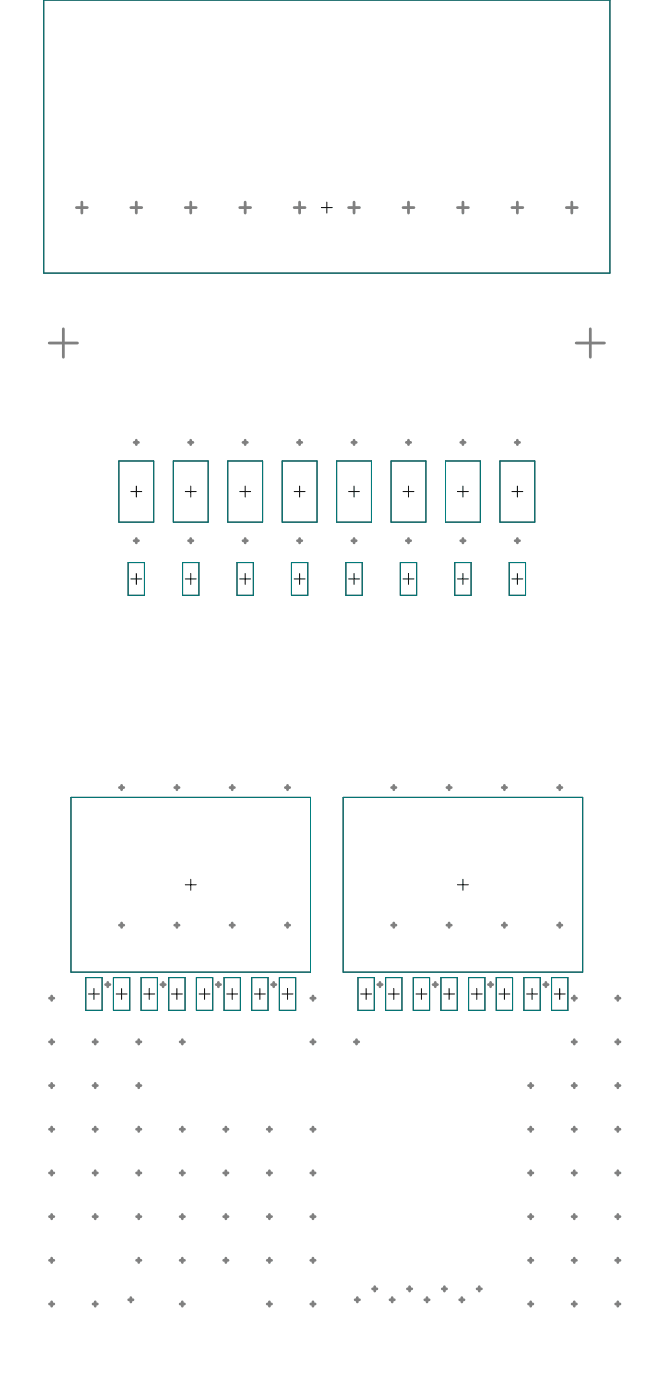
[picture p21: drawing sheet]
<svg xmlns="http://www.w3.org/2000/svg" width="100mm" height="213mm" viewBox="0 0 100 213" stroke-linecap="round" stroke-linejoin="round" font-family="sans-serif">
<g fill="none" stroke="#000" stroke-width=".15">
<path d="M6.7 0h86.3v41.6h-86.3zM49 31.6h1.6M49.8 30.8v1.7M18.1 70.3h5.3v9.3h-5.3zM19.9 74.9h1.7M20.8 74.1v1.7M26.4 70.3h5.3v9.3h-5.3zM28.2 74.9h1.7M29.1 74.1v1.7M34.7 70.3h5.3v9.3h-5.3zM36.5 74.9h1.7M37.4 74.1v1.7"/>
<path d="M43 70.3h5.3v9.3h-5.3zM44.8 74.9h1.7M45.7 74.1v1.7M51.3 70.3h5.3v9.3h-5.3zM53.1 74.9h1.7M54 74.1v1.7M59.6 70.3h5.3v9.3h-5.3zM61.4 74.9h1.7M62.3 74.1v1.7M67.9 70.3h5.3v9.3h-5.3zM69.7 74.9h1.7M70.6 74.1v1.7"/>
<path d="M76.2 70.3h5.3v9.3h-5.3zM78 74.9h1.7M78.9 74.1v1.7M19.5 85.8h2.5v5h-2.5zM19.9 88.3h1.7M20.8 87.4v1.7M27.8 85.8h2.5v5h-2.5zM28.2 88.3h1.7M29.1 87.4v1.7M36.1 85.8h2.5v5h-2.5zM36.5 88.3h1.7M37.4 87.4v1.7"/>
<path d="M44.4 85.8h2.5v5h-2.5zM44.8 88.3h1.7M45.7 87.4v1.7M52.7 85.8h2.5v5h-2.5zM53.1 88.3h1.7M54 87.4v1.7M61 85.8h2.5v5h-2.5zM61.4 88.3h1.7M62.3 87.4v1.7M69.3 85.8h2.5v5h-2.5zM69.7 88.3h1.7M70.6 87.4v1.7"/>
<path d="M77.6 85.8h2.5v5h-2.5zM78 88.3h1.7M78.9 87.4v1.7M10.8 121.6h36.5v26.6h-36.5zM28.2 134.9h1.7M29.1 134v1.7M52.3 121.6h36.5v26.6h-36.5zM69.7 134.9h1.7M70.6 134v1.7M13.1 149h2.5v5h-2.5zM13.5 151.5h1.6M14.3 150.7v1.7"/>
<path d="M17.3 149h2.5v5h-2.5zM17.7 151.5h1.7M18.5 150.7v1.7M21.5 149h2.5v5h-2.5zM21.9 151.5h1.7M22.7 150.7v1.7M25.7 149h2.5v5h-2.5zM26.1 151.5h1.7M27 150.7v1.7M29.9 149h2.5v5h-2.5zM30.3 151.5h1.7M31.2 150.7v1.7"/>
<path d="M34.1 149h2.5v5h-2.5zM34.6 151.5h1.6M35.4 150.7v1.7M38.4 149h2.5v5h-2.5zM38.8 151.5h1.6M39.6 150.7v1.7M42.6 149h2.5v5h-2.5zM43 151.5h1.7M43.8 150.7v1.7M54.6 149h2.5v5h-2.5zM55 151.5h1.6M55.8 150.7v1.7"/>
<path d="M58.8 149h2.5v5h-2.5zM59.2 151.5h1.7M60 150.7v1.7M63 149h2.5v5h-2.5zM63.4 151.5h1.7M64.2 150.7v1.7M67.2 149h2.5v5h-2.5zM67.6 151.5h1.7M68.5 150.7v1.7M71.4 149h2.5v5h-2.5zM71.8 151.5h1.7M72.7 150.7v1.7"/>
<path d="M75.6 149h2.5v5h-2.5zM76.1 151.5h1.6M76.9 150.7v1.7M79.9 149h2.4v5h-2.4zM80.3 151.5h1.6M81.1 150.7v1.7M84.1 149h2.5v5h-2.5zM84.5 151.5h1.6M85.3 150.7v1.7"/>
</g>
<g fill="none" stroke="#008080" stroke-width=".15">
<path d="M6.7 0h86.3v41.6h-86.3zM18.1 70.3h5.3v9.3h-5.3zM26.4 70.3h5.3v9.3h-5.3zM34.7 70.3h5.3v9.3h-5.3zM43 70.3h5.3v9.3h-5.3zM51.3 70.3h5.3v9.3h-5.3zM59.6 70.3h5.3v9.3h-5.3zM67.9 70.3h5.3v9.3h-5.3zM76.2 70.3h5.3v9.3h-5.3zM19.5 85.8h2.5v5h-2.5zM27.8 85.8h2.5v5h-2.5zM36.1 85.8h2.5v5h-2.5z"/>
<path d="M44.4 85.8h2.5v5h-2.5zM52.7 85.8h2.5v5h-2.5zM61 85.8h2.5v5h-2.5zM69.3 85.8h2.5v5h-2.5zM77.6 85.8h2.5v5h-2.5zM10.8 121.6h36.5v26.6h-36.5zM52.3 121.6h36.5v26.6h-36.5zM13.1 149h2.5v5h-2.5zM17.3 149h2.5v5h-2.5zM21.5 149h2.5v5h-2.5zM25.7 149h2.5v5h-2.5zM29.9 149h2.5v5h-2.5z"/>
<path d="M34.1 149h2.5v5h-2.5zM38.4 149h2.5v5h-2.5zM42.6 149h2.5v5h-2.5zM54.6 149h2.5v5h-2.5zM58.8 149h2.5v5h-2.5zM63 149h2.5v5h-2.5zM67.2 149h2.5v5h-2.5zM71.4 149h2.5v5h-2.5zM75.6 149h2.5v5h-2.5zM79.9 149h2.4v5h-2.4zM84.1 149h2.5v5h-2.5z"/>
</g>
<g fill="none" stroke="#808080" stroke-width=".42">
<path d="M11.6 31.6h1.7M12.5 30.8v1.7M19.9 31.6h1.7M20.8 30.8v1.7M28.2 31.6h1.7M29.1 30.8v1.7M36.5 31.6h1.7M37.4 30.8v1.7M44.8 31.6h1.7M45.7 30.8v1.7M53.1 31.6h1.7M54 30.8v1.7"/>
<path d="M61.4 31.6h1.7M62.3 30.8v1.7M69.7 31.6h1.7M70.6 30.8v1.7M78 31.6h1.7M78.9 30.8v1.7M86.3 31.6h1.7M87.2 30.8v1.7M7.5 52.3h4.3M9.7 50.1v4.4M87.8 52.3h4.3M90 50.1v4.4"/>
<path d="M20.4 67.4h.7M20.8 67.1v.7M28.7 67.4h.7M29.1 67.1v.7M37 67.4h.7M37.4 67.1v.7M45.3 67.4h.7M45.7 67.1v.7M53.6 67.4h.7M54 67.1v.7M61.9 67.4h.7M62.3 67.1v.7"/>
<path d="M70.2 67.4h.7M70.6 67.1v.7M78.5 67.4h.7M78.9 67.1v.7M20.4 82.4h.7M20.8 82.1v.7M28.7 82.4h.7M29.1 82.1v.7M37 82.4h.7M37.4 82.1v.7M45.3 82.4h.7M45.7 82.1v.7"/>
<path d="M53.6 82.4h.7M54 82.1v.7M61.9 82.4h.7M62.3 82.1v.7M70.2 82.4h.7M70.6 82.1v.7M78.5 82.4h.7M78.9 82.1v.7M18.5 119.7v.7M27 119.7v.7M35.4 119.7v.7M43.8 119.7v.7"/>
<path d="M60 119.7v.7M68.5 119.7v.7M76.9 119.7v.7M85.3 119.7v.7M18.2 120.1h.7M26.6 120.1h.7M35.1 120.1h.6M43.5 120.1h.7M59.7 120.1h.7M68.1 120.1h.7M76.6 120.1h.6M85 120.1h.6"/>
<path d="M7.5 158.8h.7M7.5 152.2h.7M7.9 151.8v.7M7.9 158.5v.7M14.2 158.8h.6M14.5 158.5v.7M16.1 150.1h.7M16.4 149.8v.6M18.2 141h.7M18.5 140.7v.7M20.8 158.8h.7M21.1 158.5v.7"/>
<path d="M24.5 150.1h.7M24.9 149.8v.6M26.6 141h.7M27 140.7v.7M27.5 158.8h.6M27.8 158.5v.7M33 150.1h.6M33.3 149.8v.6M35.1 141h.6M35.4 140.7v.7M41.4 150.1h.6M41.7 149.8v.6"/>
<path d="M43.5 141h.7M43.8 140.7v.7M47.4 158.8h.6M47.4 152.2h.6M47.7 151.8v.7M47.7 158.5v.7M54 158.8h.7M54.3 158.5v.7M57.6 150.1h.6M57.9 149.8v.6M59.7 141h.7M60 140.7v.7"/>
<path d="M66 150.1h.7M66.3 149.8v.6M68.1 141h.7M68.5 140.7v.7M74.4 150.1h.7M74.8 149.8v.6M76.6 141h.6M76.9 140.7v.7M82.9 150.1h.6M83.2 149.8v.6M85 141h.6M85.3 140.7v.7"/>
<path d="M87.2 158.8h.7M87.2 152.2h.7M87.5 151.8v.7M87.5 158.5v.7M93.8 158.8h.7M93.8 152.2h.7M94.2 151.8v.7M94.2 158.5v.7M7.5 178.8h.7M7.5 172.2h.7M7.5 165.5h.7M7.9 165.2v.6"/>
<path d="M7.9 171.8v.7M7.9 178.5v.6M14.2 178.8h.6M14.2 172.2h.6M14.2 165.5h.6M14.5 165.2v.6M14.5 171.8v.7M14.5 178.5v.6M20.8 178.8h.7M20.8 172.2h.7M20.8 165.5h.7M21.1 165.2v.6"/>
<path d="M21.1 171.8v.7M21.1 178.5v.6M27.5 178.8h.6M27.5 172.2h.6M27.8 171.8v.7M27.8 178.5v.6M34.1 178.8h.7M34.1 172.2h.7M34.4 171.8v.7M34.4 178.5v.6M40.7 178.8h.7M40.7 172.2h.7"/>
<path d="M41.1 171.8v.7M41.1 178.5v.6M47.4 178.8h.6M47.4 172.2h.6M47.7 171.8v.7M47.7 178.5v.6M80.6 178.8h.6M80.6 172.2h.6M80.6 165.5h.6M80.9 165.2v.6M80.9 171.8v.7M80.9 178.5v.6"/>
<path d="M87.2 178.8h.7M87.2 172.2h.7M87.2 165.5h.7M87.5 165.2v.6M87.5 171.8v.7M87.5 178.5v.6M93.8 178.8h.7M93.8 172.2h.7M93.8 165.5h.7M94.2 165.2v.6M94.2 171.8v.7M94.2 178.5v.6"/>
<path d="M7.5 198.8h.7M7.5 185.5h.7M7.5 192.1h.7M7.9 185.1v.7M7.9 191.8v.7M7.9 198.5v.6M14.2 198.8h.6M14.2 185.5h.6M14.5 185.1v.7M14.5 198.5v.6M19.6 198.2h.7M19.9 197.8v.7"/>
<path d="M20.8 185.5h.7M20.8 192.1h.7M21.1 185.1v.7M21.1 191.8v.7M27.5 198.8h.6M27.5 185.5h.6M27.5 192.1h.6M27.8 185.1v.7M27.8 191.8v.7M27.8 198.5v.6M34.1 185.5h.7M34.1 192.1h.7"/>
<path d="M34.4 185.1v.7M34.4 191.8v.7M40.7 198.8h.7M40.7 185.5h.7M40.7 192.1h.7M41.1 185.1v.7M41.1 191.8v.7M41.1 198.5v.6M47.4 198.8h.6M47.4 185.5h.6M47.4 192.1h.6M47.7 185.1v.7"/>
<path d="M47.7 191.8v.7M47.7 198.5v.6M54.1 198.2h.7M54.5 197.8v.7M56.8 196.5h.6M57.1 196.2v.6M59.4 198.2h.7M59.8 197.8v.7M62.1 196.5h.7M62.4 196.2v.6M64.8 198.2h.6M65.1 197.8v.7"/>
<path d="M67.4 196.5h.7M67.7 196.2v.6M70.1 198.2h.6M70.4 197.8v.7M72.7 196.5h.7M73 196.2v.6M80.6 198.8h.6M80.6 185.5h.6M80.6 192.1h.6M80.9 185.1v.7M80.9 191.8v.7M80.9 198.5v.6"/>
<path d="M87.2 198.8h.7M87.2 185.5h.7M87.2 192.1h.7M87.5 185.1v.7M87.5 191.8v.7M87.5 198.5v.6M93.8 198.8h.7M93.8 185.5h.7M93.8 192.1h.7M94.2 185.1v.7M94.2 191.8v.7M94.2 198.5v.6"/>
</g>
</svg>
